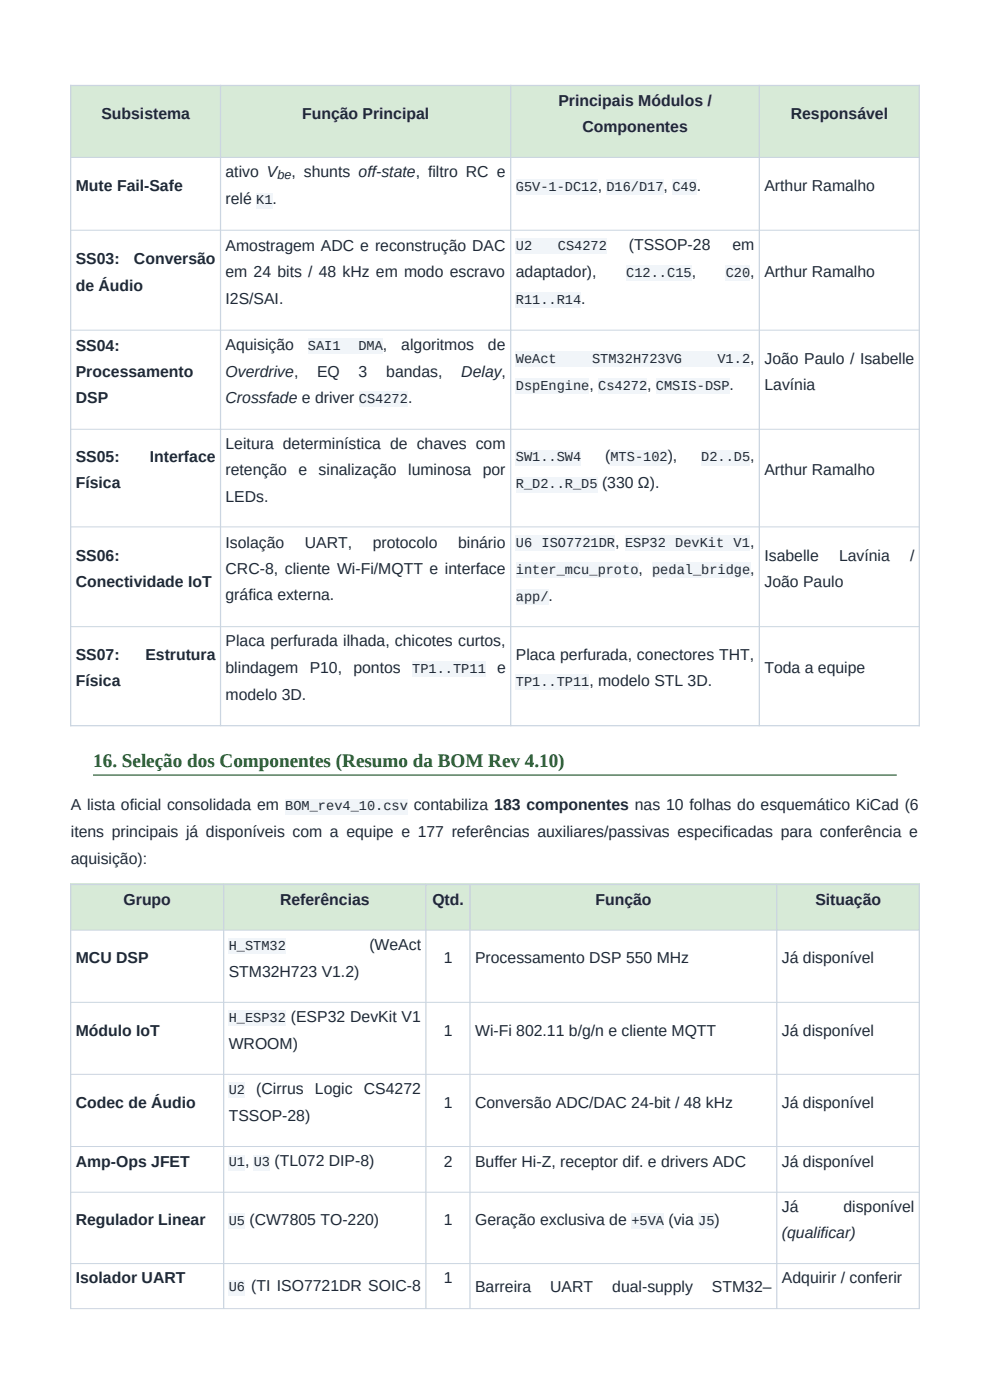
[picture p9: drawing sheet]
<svg xmlns="http://www.w3.org/2000/svg" width="210mm" height="297mm" viewBox="0 0 210 297" stroke-linecap="round" stroke-linejoin="round" font-family="sans-serif">
<defs><g id="words">
<text font-size="4.1" fill="#1b5e20" x="19.8" y="162.6">16. Seleção dos Componentes (Resumo da BOM Rev 4.10)</text>
<g font-size="3.4" fill="#1f2937">
<text x="118.5" y="22.5">Principais Módulos /</text>
<text x="21.5" y="25.2">Subsistema</text>
<text x="64.1" y="25.2">Função Principal</text>
<text x="123.6" y="28">Componentes</text>
<text x="167.7" y="25.2">Responsável</text>
<text x="16.1" y="40.5">Mute Fail-Safe</text>
<text x="47.9" y="37.6">ativo V</text>
<text x="61.8" y="37.6">, shunts off-state, filtro RC e</text>
<text x="126.8" y="40.4">,</text>
<text x="140.8" y="40.4">,</text>
<text x="147.8" y="40.4">.</text>
<text x="162.2" y="40.5">Arthur Ramalho</text>
<text x="47.9" y="43.3">relé</text>
<text x="57.8" y="43.3">.</text>
<text x="47.9" y="53.3">Amostragem ADC e reconstrução DAC</text>
<text x="133.4" y="53">(TSSOP-28</text>
<text x="155.4" y="53">em</text>
<text x="16.1" y="56.1">SS03:</text>
<text x="28.4" y="56.1">Conversão</text>
<text x="47.9" y="58.8">em 24 bits / 48 kHz em modo escravo</text>
<text x="109.4" y="58.8">adaptador),</text>
<text x="146.7" y="58.8">,</text>
<text x="159.2" y="58.8">,</text>
<text x="162.2" y="58.8">Arthur Ramalho</text>
<text x="16.1" y="61.6">de Áudio</text>
<text x="47.9" y="64.4">I2S/SAI.</text>
<text x="123.3" y="64.5">.</text>
<text x="16.1" y="74.4">SS04:</text>
<text x="47.9" y="74.2">Aquisição</text>
<text x="81.2" y="74.2">,</text>
<text x="85.1" y="74.2">algoritmos</text>
<text x="103.5" y="74.2">de</text>
<text x="159.2" y="77">,</text>
<text x="162.2" y="77.2">João Paulo / Isabelle</text>
<text x="16.1" y="80">Processamento</text>
<text x="47.9" y="80">Overdrive,</text>
<text x="67.3" y="80">EQ</text>
<text x="76.1" y="80">3</text>
<text x="81.9" y="80">bandas,</text>
<text x="97.9" y="80">Delay,</text>
<text x="125" y="82.7">,</text>
<text x="137.3" y="82.7">,</text>
<text x="154.8" y="82.7">.</text>
<text x="162.2" y="82.7">Lavínia</text>
<text x="16.1" y="85.5">DSP</text>
<text x="47.9" y="85.5">Crossfade e driver</text>
<text x="86.6" y="85.5">.</text>
<text x="47.9" y="95.3">Leitura determinística de chaves com</text>
<text x="16.1" y="98">SS05:</text>
<text x="31.8" y="98">Interface</text>
<text x="47.9" y="100.8">retenção</text>
<text x="63.3" y="100.8">e</text>
<text x="67.6" y="100.8">sinalização</text>
<text x="86.6" y="100.8">luminosa</text>
<text x="102.4" y="100.8">por</text>
<text x="128.4" y="97.9">(</text>
<text x="141.6" y="97.9">),</text>
<text x="159.2" y="97.9">,</text>
<text x="162.2" y="100.8">Arthur Ramalho</text>
<text x="16.1" y="103.6">Física</text>
<text x="47.9" y="106.4">LEDs.</text>
<text x="127.7" y="103.6">(330 Ω).</text>
<text x="16.1" y="119">SS06:</text>
<text x="47.9" y="116.2">Isolação</text>
<text x="64.7" y="116.2">UART,</text>
<text x="79.1" y="116.2">protocolo</text>
<text x="97.2" y="116.2">binário</text>
<text x="130.5" y="116">,</text>
<text x="159.1" y="116">,</text>
<text x="162.2" y="119">Isabelle</text>
<text x="178" y="119">Lavínia</text>
<text x="193.1" y="119">/</text>
<text x="16.1" y="124.5">Conectividade IoT</text>
<text x="47.9" y="121.8">CRC-8, cliente Wi-Fi/MQTT e interface</text>
<text x="135.5" y="121.7">,</text>
<text x="159.2" y="121.7">,</text>
<text x="162.2" y="124.5">João Paulo</text>
<text x="47.9" y="127.3">gráfica externa.</text>
<text x="116.4" y="127.4">.</text>
<text x="47.9" y="137.1">Placa perfurada ilhada, chicotes curtos,</text>
<text x="16.1" y="140">SS07:</text>
<text x="30.8" y="140">Estrutura</text>
<text x="47.9" y="142.7">blindagem</text>
<text x="65.7" y="142.7">P10,</text>
<text x="75" y="142.7">pontos</text>
<text x="105.4" y="142.7">e</text>
<text x="109.4" y="139.9">Placa perfurada, conectores THT,</text>
<text x="162.2" y="142.8">Toda a equipe</text>
<text x="16.1" y="145.6">Física</text>
<text x="47.9" y="148.4">modelo 3D.</text>
<text x="125" y="145.5">, modelo STL 3D.</text>
<text x="15" y="171.9">A lista oficial consolidada em</text>
<text x="87.8" y="171.9">contabiliza 183 componentes nas 10 folhas do esquemático KiCad (6</text>
<text x="15" y="177.6">itens principais já disponíveis com a equipe e 177 referências auxiliares/passivas especificadas para conferência e</text>
<text x="15" y="183.2">aquisição):</text>
<text x="26.2" y="192">Grupo</text>
<text x="59.4" y="192">Referências</text>
<text x="91.7" y="192">Qtd.</text>
<text x="126.3" y="192">Função</text>
<text x="173" y="192">Situação</text>
<text x="78.3" y="201.5">(WeAct</text>
<text x="16.1" y="204.4">MCU DSP</text>
<text x="48.5" y="207.3">STM32H723 V1.2)</text>
<text x="94.1" y="204.4">1</text>
<text x="100.8" y="204.4">Processamento DSP 550 MHz</text>
<text x="165.9" y="204.4">Já disponível</text>
<text x="16.1" y="219.7">Módulo IoT</text>
<text x="61.7" y="216.8">(ESP32 DevKit V1</text>
<text x="94.1" y="219.7">1</text>
<text x="100.8" y="219.7">Wi-Fi 802.11 b/g/n e cliente MQTT</text>
<text x="165.9" y="219.7">Já disponível</text>
<text x="48.5" y="222.6">WROOM)</text>
<text x="54.4" y="232.1">(Cirrus</text>
<text x="66.8" y="232.1">Logic</text>
<text x="77.2" y="232.1">CS4272</text>
<text x="16.1" y="235">Codec de Áudio</text>
<text x="48.5" y="237.8">TSSOP-28)</text>
<text x="94.1" y="235">1</text>
<text x="100.8" y="235">Conversão ADC/DAC 24-bit / 48 kHz</text>
<text x="165.9" y="235">Já disponível</text>
<text x="16.1" y="247.5">Amp-Ops JFET</text>
<text x="52" y="247.4">,</text>
<text x="58.2" y="247.4">(TL072 DIP-8)</text>
<text x="94.1" y="247.5">2</text>
<text x="100.8" y="247.5">Buffer Hi-Z, receptor dif. e drivers ADC</text>
<text x="165.9" y="247.5">Já disponível</text>
<text x="165.9" y="257.1">Já</text>
<text x="178.9" y="257.1">disponível</text>
<text x="16.1" y="259.9">Regulador Linear</text>
<text x="52.9" y="259.8">(CW7805 TO-220)</text>
<text x="94.1" y="259.9">1</text>
<text x="100.8" y="259.8">Geração exclusiva de</text>
<text x="141.8" y="259.8">(via</text>
<text x="151.6" y="259.8">)</text>
<text x="165.9" y="262.7">(qualificar)</text>
<text x="16.1" y="272.3">Isolador UART</text>
<text x="53.3" y="274">(TI ISO7721DR SOIC-8</text>
<text x="94.1" y="272.3">1</text>
<text x="100.8" y="274">Barreira</text>
<text x="116.7" y="274">UART</text>
<text x="129.9" y="274">dual-supply</text>
<text x="151" y="274">STM32–</text>
<text x="165.9" y="272.3">Adquirir / conferir</text>
</g>
<g font-size="2.9" fill="#1f2937">
<text x="109.4" y="40.4">G5V-1-DC12</text>
<text x="128.6" y="40.4">D16/D17</text>
<text x="142.6" y="40.4">C49</text>
<text x="54.4" y="43.3">K1</text>
<text x="109.4" y="53">U2</text>
<text x="118.4" y="53">CS4272</text>
<text x="132.9" y="58.8">C12..C15</text>
<text x="154" y="58.8">C20</text>
<text x="109.4" y="64.5">R11..R14</text>
<text x="65.3" y="74.2">SAI1</text>
<text x="76" y="74.2">DMA</text>
<text x="109.4" y="77">WeAct</text>
<text x="125.6" y="77">STM32H723VG</text>
<text x="152.2" y="77">V1.2</text>
<text x="109.4" y="82.7">DspEngine</text>
<text x="126.9" y="82.7">Cs4272</text>
<text x="139.2" y="82.7">CMSIS-DSP</text>
<text x="76.1" y="85.5">CS4272</text>
<text x="109.4" y="97.9">SW1..SW4</text>
<text x="129.5" y="97.9">MTS-102</text>
<text x="148.7" y="97.9">D2..D5</text>
<text x="109.4" y="103.6">R_D2..R_D5</text>
<text x="109.4" y="116">U6 ISO7721DR</text>
<text x="132.6" y="116">ESP32 DevKit V1</text>
<text x="109.4" y="121.7">inter_mcu_proto</text>
<text x="138.3" y="121.7">pedal_bridge</text>
<text x="109.4" y="127.4">app/</text>
<text x="87.5" y="142.7">TP1..TP11</text>
<text x="109.4" y="145.5">TP1..TP11</text>
<text x="60.5" y="171.9">BOM_rev4_10.csv</text>
<text x="48.5" y="201.5">H_STM32</text>
<text x="48.5" y="216.8">H_ESP32</text>
<text x="48.5" y="232.1">U2</text>
<text x="48.5" y="247.4">U1</text>
<text x="53.8" y="247.4">U3</text>
<text x="48.5" y="259.8">U5</text>
<text x="133.9" y="259.8">+5VA</text>
<text x="148.1" y="259.8">J5</text>
<text x="48.5" y="274">U6</text>
</g>
<text font-size="2.7" fill="#1f2937" x="58.9" y="37.9">be</text>
</g></defs>
<g fill="#d7ead7">
<path d="M15 18h180v15.4h-180z" fill-rule="evenodd"/>
<path d="M46.8 18h61.5v15.4h-61.5z" fill-rule="evenodd"/>
<path d="M108.3 18h52.8v15.4h-52.8z" fill-rule="evenodd"/>
<path d="M161.1 18h33.9v15.4h-33.9z" fill-rule="evenodd"/>
<path d="M15 187.5h180v9.8h-180z" fill-rule="evenodd"/>
<path d="M47.4 187.5h42.9v9.8h-42.9z" fill-rule="evenodd"/>
<path d="M90.3 187.5h9.4v9.8h-9.4z" fill-rule="evenodd"/>
<path d="M99.7 187.5h65.1v9.8h-65.1z" fill-rule="evenodd"/>
<path d="M164.8 187.5h30.2v9.8h-30.2z" fill-rule="evenodd"/>
</g>
<g fill="#f1f5f9">
<path d="M54.3 40.9h3.5v3.3h-3.5z" fill-rule="evenodd"/>
<path d="M109.4 38h17.3v3.3h-17.3z" fill-rule="evenodd"/>
<path d="M128.6 38h12.1v3.3h-12.1z" fill-rule="evenodd"/>
<path d="M142.6 38h5.2v3.3h-5.2z" fill-rule="evenodd"/>
<path d="M109.4 50.6h19.3v3.3h-19.3z" fill-rule="evenodd"/>
<path d="M132.8 56.4h13.9v3.2h-13.9z" fill-rule="evenodd"/>
<path d="M153.9 56.4h5.2v3.2h-5.2z" fill-rule="evenodd"/>
<path d="M109.4 62.1h13.9v3.3h-13.9z" fill-rule="evenodd"/>
<path d="M65.3 71.8h15.9v3.3h-15.9z" fill-rule="evenodd"/>
<path d="M76.1 83.1h10.4v3.3h-10.4z" fill-rule="evenodd"/>
<path d="M109.4 74.6h49.7v3.3h-49.7z" fill-rule="evenodd"/>
<path d="M109.4 80.3h15.6v3.3h-15.6z" fill-rule="evenodd"/>
<path d="M126.9 80.3h10.3v3.3h-10.3z" fill-rule="evenodd"/>
<path d="M139.1 80.3h15.6v3.3h-15.6z" fill-rule="evenodd"/>
<path d="M109.4 95.5h13.9v3.2h-13.9z" fill-rule="evenodd"/>
<path d="M129.5 95.5h12.1v3.2h-12.1z" fill-rule="evenodd"/>
<path d="M148.7 95.5h10.4v3.2h-10.4z" fill-rule="evenodd"/>
<path d="M109.4 101.2h17.3v3.3h-17.3z" fill-rule="evenodd"/>
<path d="M109.4 113.6h21v3.2h-21z" fill-rule="evenodd"/>
<path d="M132.6 113.6h26.5v3.2h-26.5z" fill-rule="evenodd"/>
<path d="M109.4 119.3h26v3.2h-26z" fill-rule="evenodd"/>
<path d="M138.3 119.3h20.8v3.2h-20.8z" fill-rule="evenodd"/>
<path d="M109.4 125h6.9v3.3h-6.9z" fill-rule="evenodd"/>
<path d="M87.4 140.3h15.6v3.3h-15.6z" fill-rule="evenodd"/>
<path d="M109.4 143.1h15.6v3.3h-15.6z" fill-rule="evenodd"/>
</g>
<path d="M14.9 18.1h180.3M15 18v136.1M46.8 18v136.1M108.3 18v136.1M161.1 18v136.1M195 18v136.1M14.9 154h180.3" fill="none" stroke="#cbd5e1" stroke-width=".26"/>
<path d="M14.9 33.4h180.3M14.9 48.8h180.3M14.9 70h180.3M14.9 91.1h180.3M14.9 111.8h180.3M14.9 132.9h180.3" fill="none" stroke="#cbd5e1" stroke-width=".21"/>
<g fill="#f1f5f9">
<path d="M60.5 169.5h26v3.3h-26z" fill-rule="evenodd"/>
<path d="M48.5 199.1h12.1v3.3h-12.1z" fill-rule="evenodd"/>
<path d="M48.5 214.4h12.1v3.3h-12.1z" fill-rule="evenodd"/>
<path d="M48.5 229.7h3.4v3.3h-3.4z" fill-rule="evenodd"/>
<path d="M48.5 245h3.4v3.3h-3.4z" fill-rule="evenodd"/>
<path d="M53.8 245h3.4v3.3h-3.4z" fill-rule="evenodd"/>
<path d="M48.5 257.4h3.4v3.3h-3.4z" fill-rule="evenodd"/>
<path d="M133.9 257.4h6.9v3.3h-6.9z" fill-rule="evenodd"/>
<path d="M148.1 257.4h3.4v3.3h-3.4z" fill-rule="evenodd"/>
<path d="M48.5 271.6h3.4v3.2h-3.4z" fill-rule="evenodd"/>
</g>
<path d="M14.9 187.6h180.3M15 187.5v90.1M47.4 187.5v90.1M90.3 187.5v90.1M99.7 187.5v90.1M164.8 187.5v90.1M195 187.5v90.1" fill="none" stroke="#cbd5e1" stroke-width=".26"/>
<path d="M14.9 197.3h180.3M14.9 212.6h180.3M14.9 227.9h180.3M14.9 243.2h180.3M14.9 252.9h180.3M14.9 268.1h180.3M14.9 277.6h180.3" fill="none" stroke="#cbd5e1" stroke-width=".21"/>
<path d="M19.8 164.4h170.4" fill="none" stroke="#1b5e20" stroke-width=".26"/>
<use href="#words"/>
</svg>
